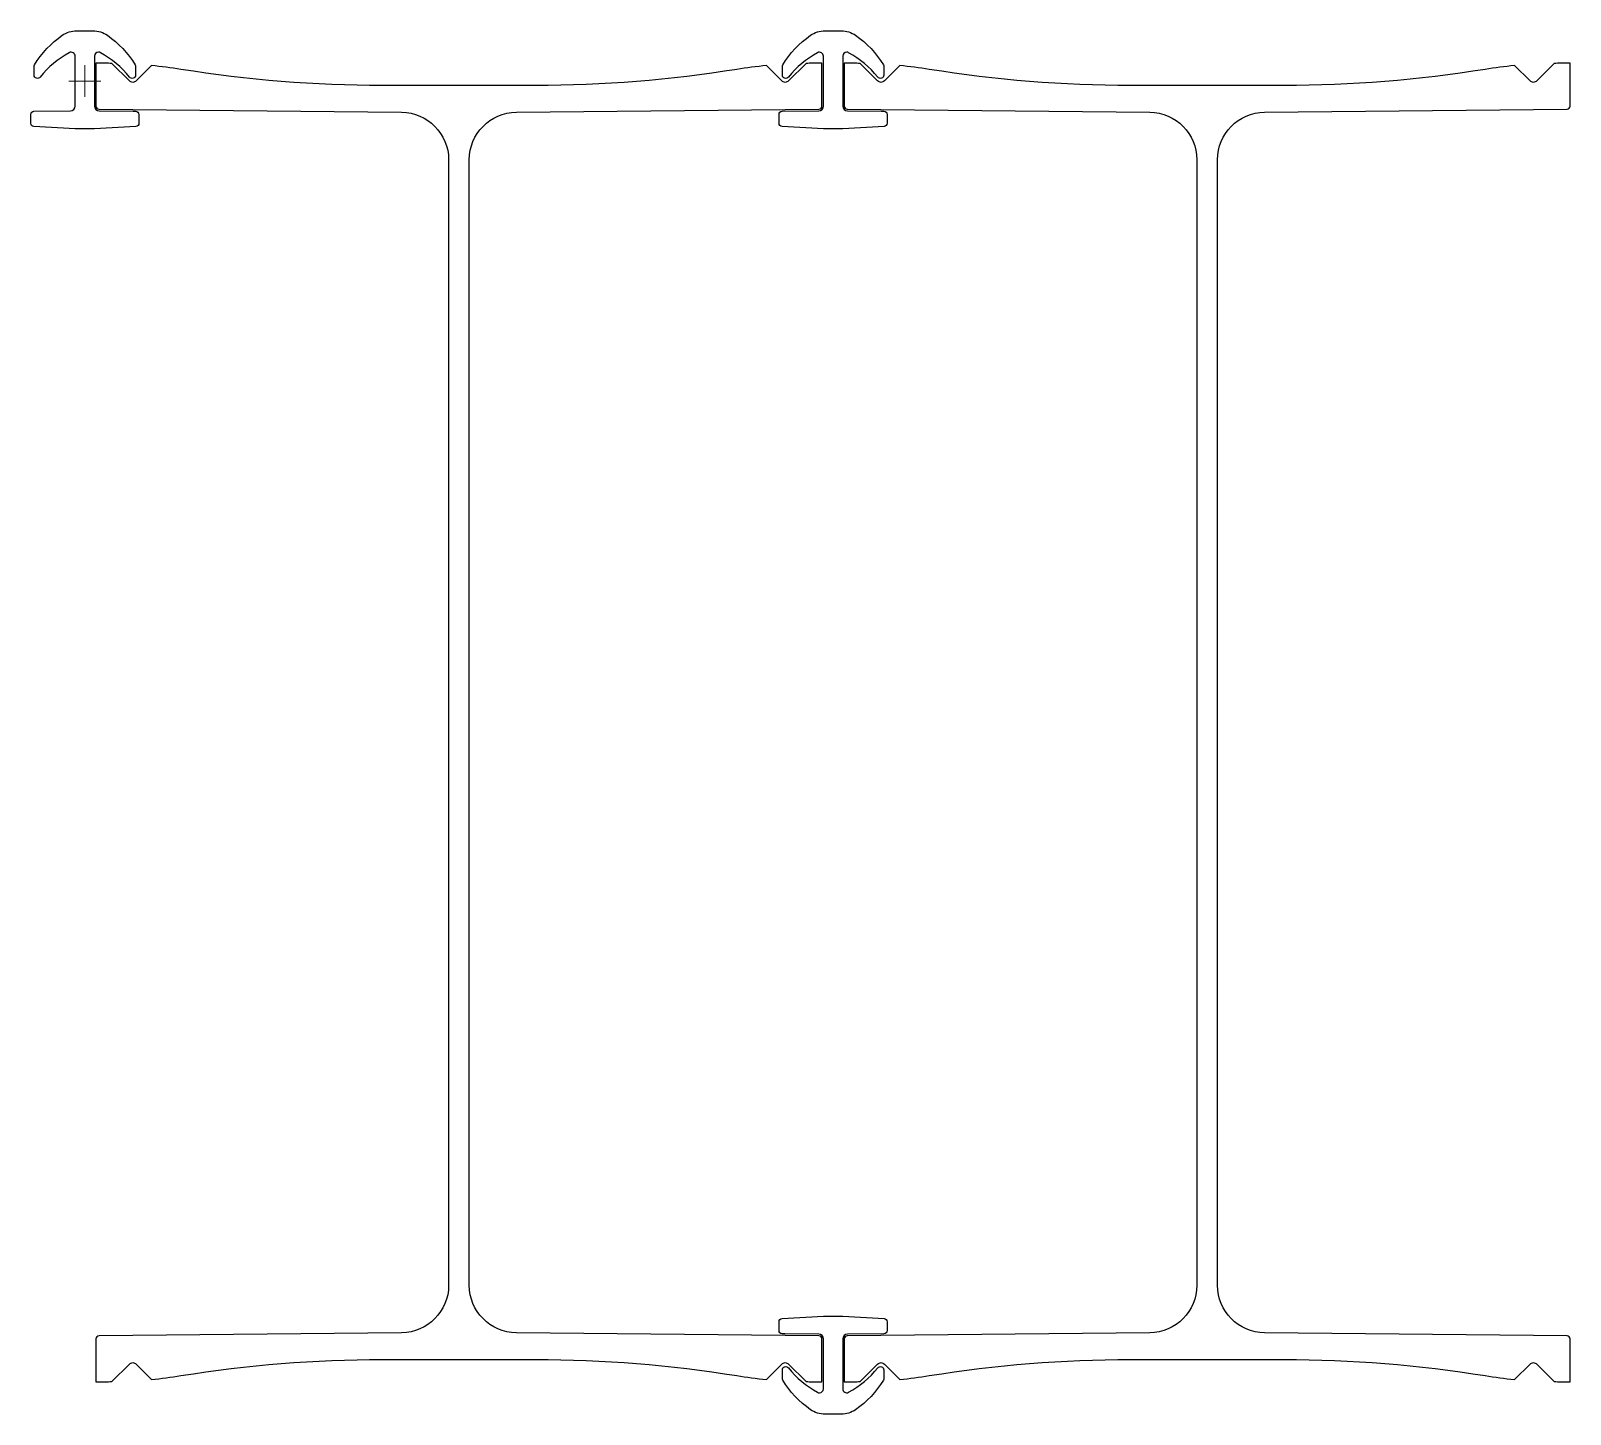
# Model space of a CAD drawing. Header units: millimetres. Extents: x -34 to 937, y -841 to 32.
import ezdxf

# ---------------------------------------------------------------- set-up
doc = ezdxf.new("R2010")
doc.units = ezdxf.units.MM
doc.layers.add('ref', color=252, linetype='Continuous', lineweight=5)

msp = doc.modelspace()

# ---------------------------------------------------------------- linework, layer by layer
for points in [[(32.22, -28.54), (6.1, -30.07), (-6.1, -30.07), (-32.22, -28.54, -0.397192), (-34.1, -26.55), (-34.1, -20.95, -0.411055), (-32.12, -18.95), (-9.07, -18.72, 0.41139), (-6.1, -15.72), (-6.1, 15.73, 0.569114), (-9.79, 17.92, 0.100985), (-28.17, 2.5, -0.710336), (-32, 3.83), (-32, 9.19, -0.135197), (-31.72, 10.21, -0.107747), (-14.25, 28.88, -0.15203), (-5.11, 31.73), (5.11, 31.73, -0.15203), (14.25, 28.88, -0.107747), (31.72, 10.21, -0.135197), (32, 9.19), (32, 3.83, -0.710994), (28.17, 2.5, 0.100981), (9.79, 17.93, 0.126639), (8.58, 18.23, 0.412175), (6.1, 15.73), (6.1, -15.72, 0.41139), (9.07, -18.72), (30.5, -18.94), (32.12, -18.95, -0.411055), (34.1, -20.95), (34.1, -26.55, -0.397192)], [(504.22, -28.54), (478.1, -30.07), (465.9, -30.07), (439.78, -28.54, -0.397192), (437.9, -26.55), (437.9, -20.95, -0.411055), (439.88, -18.95), (462.93, -18.72, 0.41139), (465.9, -15.72), (465.9, 15.73, 0.569114), (462.21, 17.92, 0.100985), (443.83, 2.5, -0.710336), (440, 3.83), (440, 9.19, -0.135197), (440.28, 10.21, -0.107747), (457.75, 28.88, -0.15203), (466.89, 31.73), (477.11, 31.73, -0.15203), (486.25, 28.88, -0.107747), (503.72, 10.21, -0.135197), (504, 9.19), (504, 3.83, -0.710994), (500.17, 2.5, 0.100981), (481.79, 17.93, 0.126639), (480.58, 18.23, 0.412175), (478.1, 15.73), (478.1, -15.72, 0.41139), (481.07, -18.72), (502.5, -18.94), (504.12, -18.95, -0.411055), (506.1, -20.95), (506.1, -26.55, -0.397192)], [(229.5, -759.23, -0.411288), (199.8, -789.22), (8.98, -791.13, 0.411288), (7, -793.13), (7, -820.08), (13, -820.08, 0.003356), (17.03, -820.05), (28.12, -808.96, -0.414214), (32.36, -808.96), (42.07, -818.67, 0.015596), (60.63, -816.27, -0.039881), (187.64, -806.13), (236, -806.13), (284.36, -806.13, -0.039881), (411.37, -816.27, 0.015596), (429.93, -818.67), (439.64, -808.96, -0.414214), (443.88, -808.96), (454.97, -820.05, 0.003356), (459, -820.08), (465, -820.08), (465, -793.13, 0.411288), (463.02, -791.13), (272.2, -789.22, -0.411288), (242.5, -759.23), (242.5, -49.63, -0.411288), (272.2, -19.63), (463.02, -17.72, 0.411288), (465, -15.72), (465, 11.22), (459, 11.22, 0.003356), (454.97, 11.2), (443.88, 0.1, -0.414214), (439.64, 0.1), (429.93, 9.81, 0.015596), (411.37, 7.42, -0.039881), (284.36, -2.73), (236, -2.73), (187.64, -2.73, -0.039881), (60.63, 7.42, 0.015596), (42.07, 9.81), (32.36, 0.1, -0.414214), (28.12, 0.1), (17.03, 11.2, 0.003356), (13, 11.22), (7, 11.22), (7, -15.72, 0.411288), (8.98, -17.72), (199.8, -19.63, -0.411288), (229.5, -49.63)], [(701.5, -759.23, -0.411288), (671.8, -789.22), (480.98, -791.13, 0.411288), (479, -793.13), (479, -820.08), (485, -820.08, 0.003356), (489.03, -820.05), (500.12, -808.96, -0.414214), (504.36, -808.96), (514.07, -818.67, 0.015596), (532.63, -816.27, -0.039881), (659.64, -806.13), (708, -806.13), (756.36, -806.13, -0.039881), (883.37, -816.27, 0.015596), (901.93, -818.67), (911.64, -808.96, -0.414214), (915.88, -808.96), (926.97, -820.05, 0.003356), (931, -820.08), (937, -820.08), (937, -793.13, 0.411288), (935.02, -791.13), (744.2, -789.22, -0.411288), (714.5, -759.23), (714.5, -49.63, -0.411288), (744.2, -19.63), (935.02, -17.72, 0.411288), (937, -15.72), (937, 11.22), (931, 11.22, 0.003356), (926.97, 11.2), (915.88, 0.1, -0.414214), (911.64, 0.1), (901.93, 9.81, 0.015596), (883.37, 7.42, -0.039881), (756.36, -2.73), (708, -2.73), (659.64, -2.73, -0.039881), (532.63, 7.42, 0.015596), (514.07, 9.81), (504.36, 0.1, -0.414214), (500.12, 0.1), (489.03, 11.2, 0.003356), (485, 11.22), (479, 11.22), (479, -15.72, 0.411288), (480.98, -17.72), (671.8, -19.63, -0.411288), (701.5, -49.63)], [(439.78, -780.31), (465.9, -778.78), (478.1, -778.78), (504.22, -780.31, -0.397192), (506.1, -782.31), (506.1, -787.9, -0.411055), (504.12, -789.9), (481.07, -790.13, 0.41139), (478.1, -793.13), (478.1, -824.58, 0.569114), (481.79, -826.78, 0.100985), (500.17, -811.35, -0.710336), (504, -812.69), (504, -818.04, -0.135197), (503.72, -819.07, -0.107747), (486.25, -837.73, -0.15203), (477.11, -840.58), (466.89, -840.58, -0.15203), (457.75, -837.73, -0.107747), (440.28, -819.07, -0.135197), (440, -818.04), (440, -812.69, -0.710994), (443.83, -811.35, 0.100981), (462.21, -826.78, 0.126639), (463.42, -827.08, 0.412175), (465.9, -824.58), (465.9, -793.13, 0.41139), (462.93, -790.13), (441.5, -789.92), (439.88, -789.9, -0.411055), (437.9, -787.9), (437.9, -782.31, -0.397192)]]:
    msp.add_lwpolyline(points, format="xyb", close=True)
at = {"layer": 'ref'}
for p, q in [((0, 10), (0, -10)), ((10, 0), (-10, 0))]:
    msp.add_line(p, q, dxfattribs=at)

doc.saveas('drawing.dxf')
